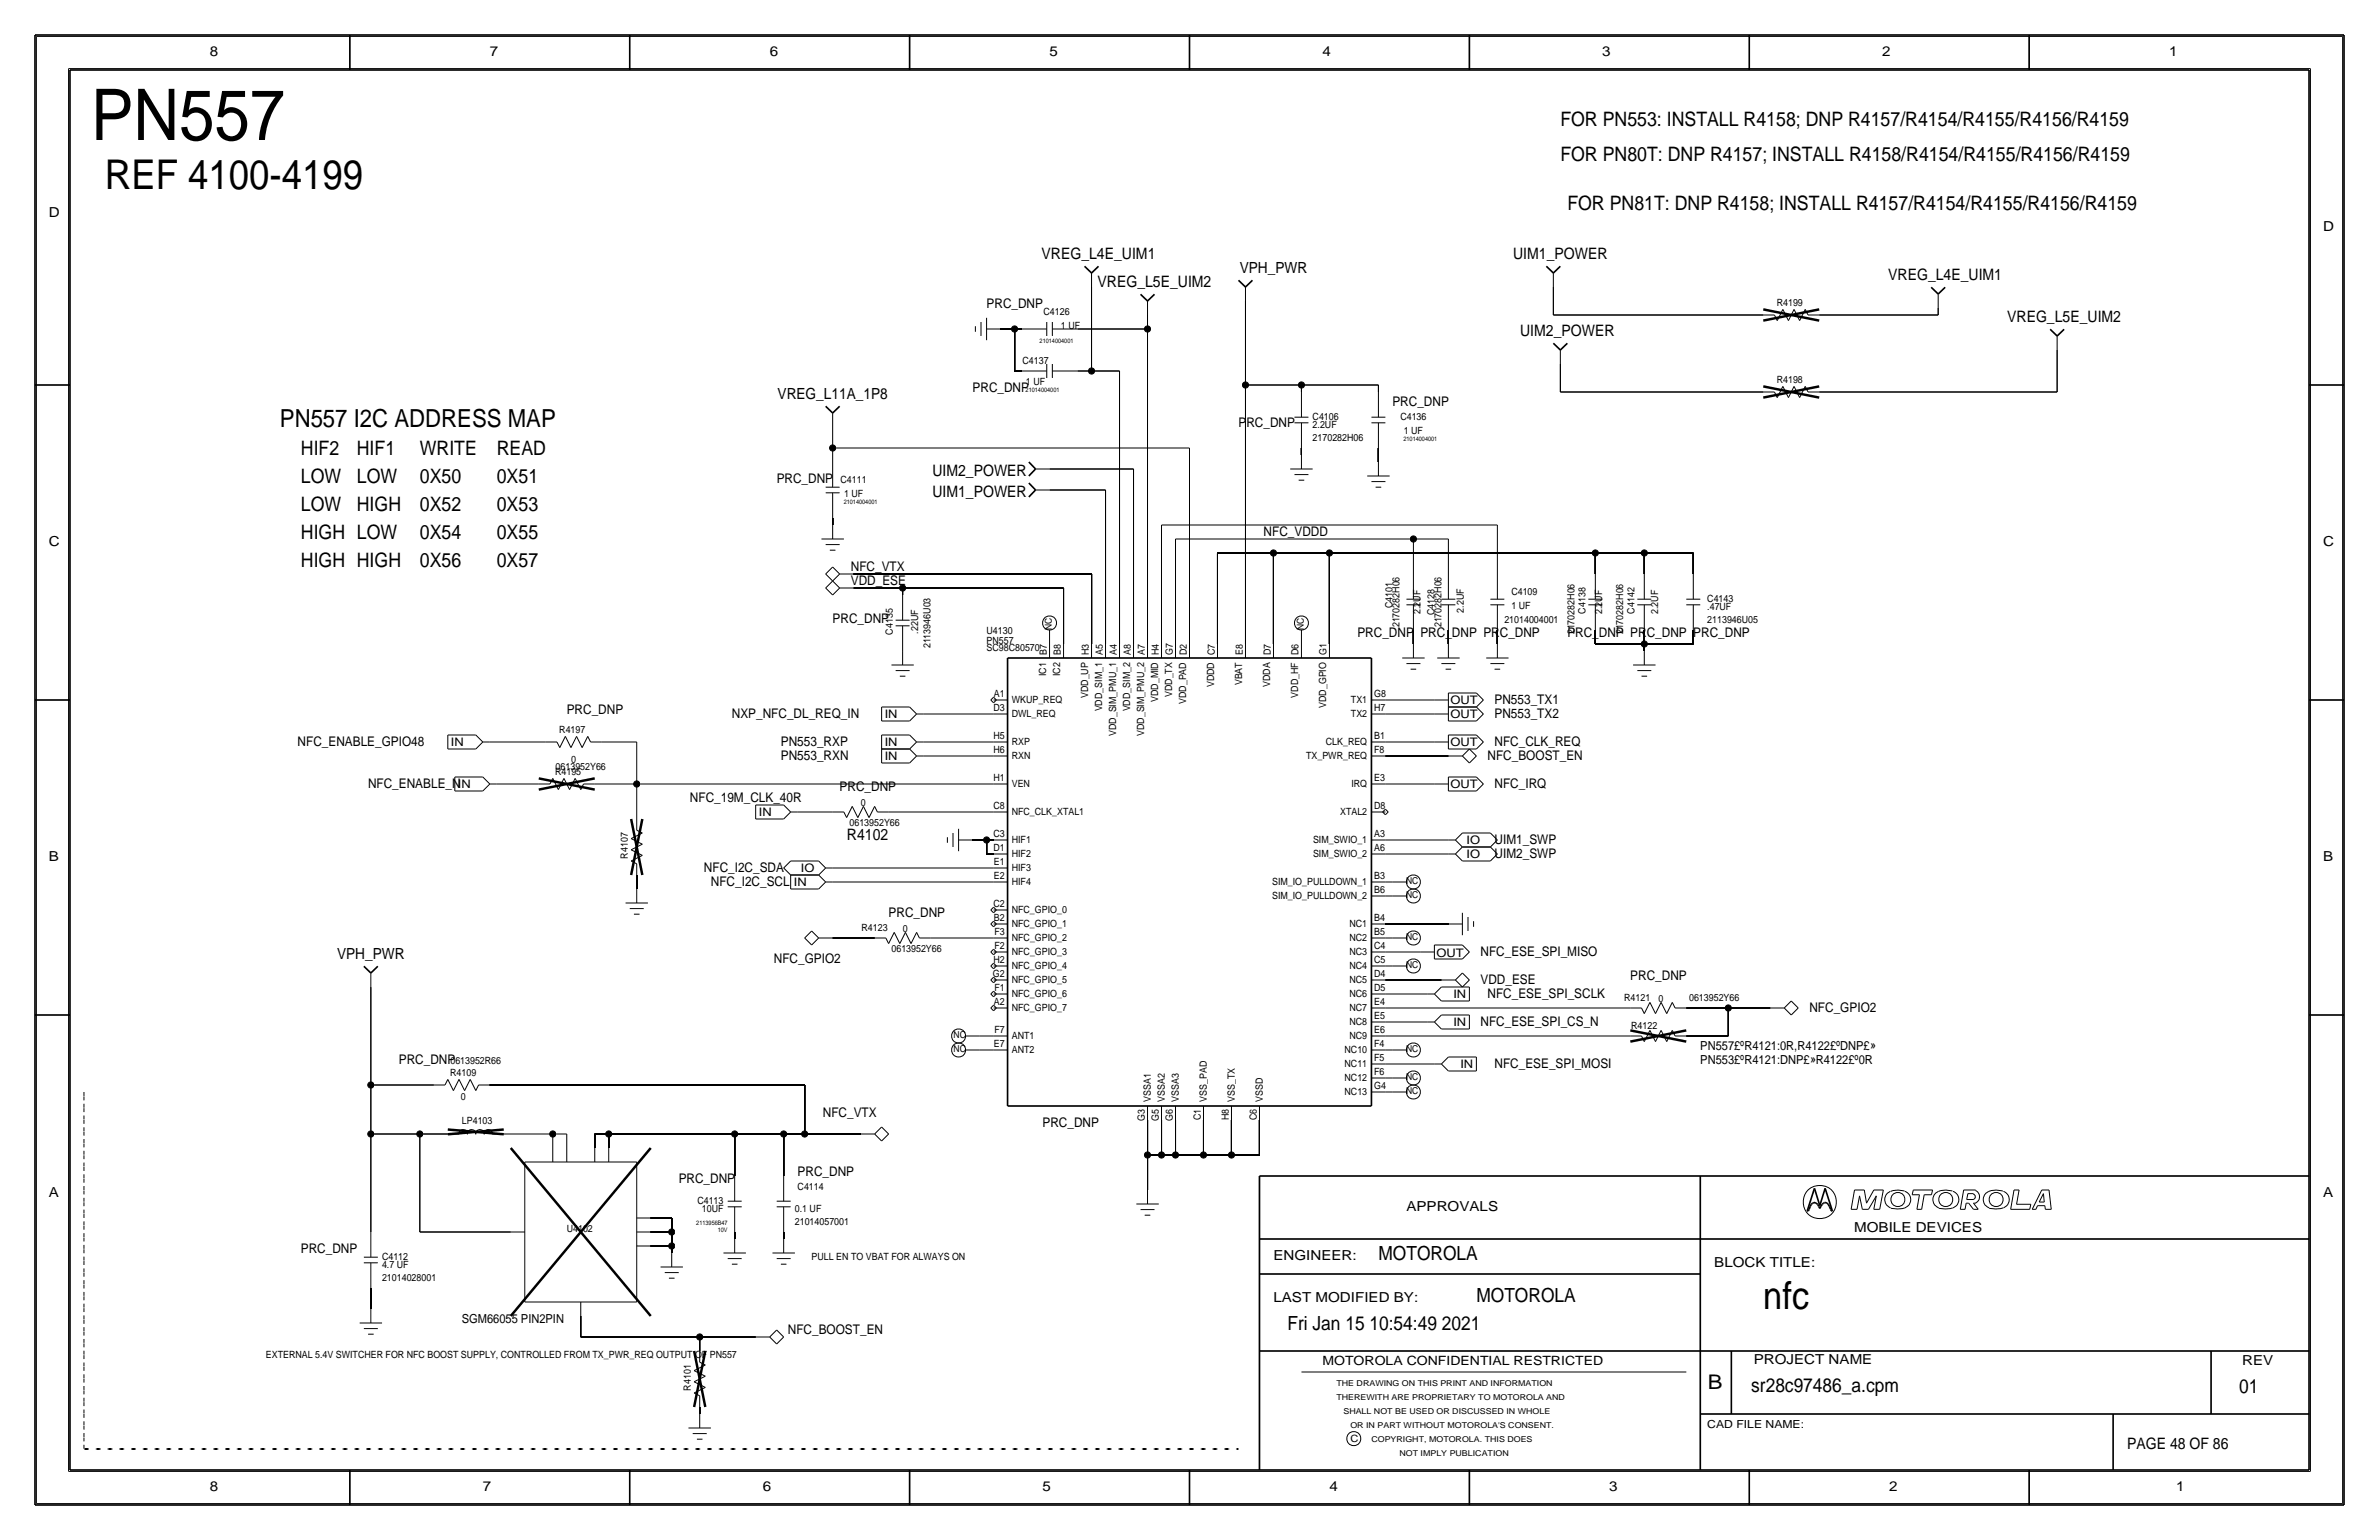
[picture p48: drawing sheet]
<svg xmlns="http://www.w3.org/2000/svg" width="432mm" height="279mm" viewBox="0 0 432 279" stroke-linecap="round" stroke-linejoin="round" font-family="sans-serif">
<defs><g id="words">
<text font-size="12.9" x="16.5" y="25.4">PN557</text>
<text font-size="7.4" x="19" y="34.3">REF 4100-4199</text>
<text font-size="7" x="320" y="237.5">nfc</text>
<text font-size="4.5" x="50.8" y="77.5">PN557 I2C ADDRESS MAP</text>
<text font-size="3.7" x="310" y="252.1">B</text>
<g font-size="3.6">
<text x="283.2" y="22.9">FOR PN553: INSTALL R4158; DNP R4157/R4154/R4155/R4156/R4159</text>
<text x="283.2" y="29.2">FOR PN80T: DNP R4157; INSTALL R4158/R4154/R4155/R4156/R4159</text>
<text x="284.5" y="38.1">FOR PN81T: DNP R4158; INSTALL R4157/R4154/R4155/R4156/R4159</text>
<text x="54.6" y="82.6">HIF2</text>
<text x="64.8" y="82.5">HIF1</text>
<text x="76.2" y="82.5">WRITE</text>
<text x="90.2" y="82.6">READ</text>
<text x="54.6" y="87.6">LOW</text>
<text x="64.8" y="87.6">LOW</text>
<text x="76.2" y="87.6">0X50</text>
<text x="90.2" y="87.6">0X51</text>
<text x="54.6" y="92.7">LOW</text>
<text x="64.8" y="92.7">HIGH</text>
<text x="76.2" y="92.7">0X52</text>
<text x="90.2" y="92.7">0X53</text>
<text x="54.6" y="97.8">HIGH LOW</text>
<text x="76.2" y="97.8">0X54</text>
<text x="90.2" y="97.8">0X55</text>
<text x="54.6" y="102.9">HIGH HIGH</text>
<text x="76.2" y="102.9">0X56</text>
<text x="90.2" y="102.9">0X57</text>
</g>
<g font-size="3.5">
<text x="250.2" y="228.6">MOTOROLA</text>
<text x="268" y="236.2">MOTOROLA</text>
<text x="233.7" y="241.3">Fri Jan 15 10:54:49 2021</text>
<text x="317.9" y="252.6">sr28c97486_a.cpm</text>
<text x="406.4" y="252.7">01</text>
</g>
<g font-size="2.9">
<text x="189.1" y="47">VREG_L4E_UIM1</text>
<text x="274.6" y="47">UIM1_POWER</text>
<text x="199.2" y="52.1">VREG_L5E_UIM2</text>
<text x="342.7" y="50.8">VREG_L4E_UIM1</text>
<text x="364.3" y="58.4">VREG_L5E_UIM2</text>
<text x="275.9" y="61">UIM2_POWER</text>
<text x="169.2" y="86.4">UIM2_POWER</text>
<text x="169.2" y="90.2">UIM1_POWER</text>
<text x="153.7" y="152.4">R4102</text>
<text x="386.1" y="262.9">PAGE 48 OF 86</text>
</g>
<g font-size="2.8">
<text x="225" y="49.5">VPH_PWR</text>
<text x="141.1" y="72.4">VREG_L11A_1P8</text>
<text x="61.2" y="174">VPH_PWR</text>
</g>
<g font-size="2.5">
<text x="38.1" y="10.2">8</text>
<text x="88.9" y="10.2">7</text>
<text x="139.7" y="10.2">6</text>
<text x="190.5" y="10.2">5</text>
<text x="240" y="10.2">4</text>
<text x="290.8" y="10.2">3</text>
<text x="341.6" y="10.2">2</text>
<text x="393.7" y="10.2">1</text>
<text x="8.9" y="39.4">D</text>
<text x="421.6" y="41.9">D</text>
<text x="8.9" y="99.1">C</text>
<text x="421.6" y="99.1">C</text>
<text x="8.9" y="156.2">B</text>
<text x="421.6" y="156.2">B</text>
<text x="8.9" y="217.2">A</text>
<text x="255.3" y="219.7">APPROVALS</text>
<text x="421.6" y="217.2">A</text>
<text x="336.5" y="223.5">MOBILE DEVICES</text>
<text x="231.1" y="228.6">ENGINEER:</text>
<text x="311.1" y="229.9">BLOCK TITLE:</text>
<text x="231.1" y="236.2">LAST MODIFIED BY:</text>
<text x="318.3" y="247.5">PROJECT NAME</text>
<text x="407" y="247.6">REV</text>
<text x="38.1" y="270.5">8</text>
<text x="87.6" y="270.5">7</text>
<text x="138.4" y="270.5">6</text>
<text x="189.2" y="270.5">5</text>
<text x="241.3" y="270.5">4</text>
<text x="292.1" y="270.5">3</text>
<text x="342.9" y="270.5">2</text>
<text x="395" y="270.5">1</text>
</g>
<g font-size="2.4">
<text x="179.1" y="55.9">PRC_DNP</text>
<text x="176.5" y="71.1">PRC_DNP</text>
<text x="224.8" y="77.5">PRC_DNP</text>
<text x="252.7" y="73.7">PRC_DNP</text>
<text x="141" y="87.6">PRC_DNP</text>
<text x="229.4" y="97.3">NFC_VDDD</text>
<text x="154.4" y="103.6">NFC_VTX</text>
<text x="154.4" y="106.2">VDD_ESE</text>
<text x="151.1" y="113">PRC_DNP</text>
<text x="246.4" y="115.6">PRC_DNP</text>
<text x="257.8" y="115.6">PRC_DNP PRC_DNP</text>
<text x="284.5" y="115.6">PRC_DNP PRC_DNP</text>
<text x="307.3" y="115.6">PRC_DNP</text>
<text x="102.9" y="129.5">PRC_DNP</text>
<text x="132.8" y="130.3">NXP_NFC_DL_REQ_IN</text>
<text x="271.3" y="127.8">PN553_TX1</text>
<text x="271.3" y="130.3">PN553_TX2</text>
<text x="54" y="135.4">NFC_ENABLE_GPIO48</text>
<text x="141.7" y="135.4">PN553_RXP</text>
<text x="141.7" y="137.9">PN553_RXN</text>
<text x="270" y="137.9">NFC_BOOST_EN</text>
<text x="271.3" y="135.4">NFC_CLK_REQ</text>
<text x="66.8" y="143">NFC_ENABLE_N</text>
<text x="152.4" y="143.5">PRC_DNP</text>
<text x="271.3" y="143">NFC_IRQ</text>
<text x="125.2" y="145.5">NFC_19M_CLK_40R</text>
<text x="271.3" y="155.7">UIM2_SWP</text>
<text x="271.3" y="153.2">UIM1_SWP</text>
<text x="127.8" y="158.2">NFC_I2C_SDA</text>
<text x="129" y="160.8">NFC_I2C_SCL</text>
<text x="161.3" y="166.4">PRC_DNP</text>
<text x="268.7" y="173.5">NFC_ESE_SPI_MISO</text>
<text x="140.5" y="174.7">NFC_GPIO2</text>
<text x="268.7" y="178.6">VDD_ESE</text>
<text x="295.9" y="177.8">PRC_DNP</text>
<text x="270" y="181.1">NFC_ESE_SPI_SCLK</text>
<text x="328.4" y="183.6">NFC_GPIO2</text>
<text x="268.7" y="186.2">NFC_ESE_SPI_CS_N</text>
<text x="72.4" y="193">PRC_DNP</text>
<text x="271.3" y="193.8">NFC_ESE_SPI_MOSI</text>
<text x="149.4" y="202.7">NFC_VTX</text>
<text x="189.2" y="204.5">PRC_DNP</text>
<text x="123.2" y="214.6">PRC_DNP</text>
<text x="144.8" y="213.4">PRC_DNP</text>
<text x="54.6" y="227.3">PRC_DNP</text>
<text x="143" y="242.1">NFC_BOOST_EN</text>
</g>
<g font-size="2.3">
<text x="308.6" y="190.5">PN557£ºR4121:0R,R4122£ºDNP£»</text>
<text x="308.6" y="193.1">PN553£ºR4121:DNP£»R4122£º0R</text>
<text x="83.8" y="240">SGM66055 PIN2PIN</text>
<text x="240" y="247.6">MOTOROLA CONFIDENTIAL RESTRICTED</text>
</g>
<g font-size="2.1">
<text x="160.6" y="130.3">IN</text>
<text x="263.2" y="130.4">OUT</text>
<text x="263.2" y="127.8">OUT</text>
<text x="81.8" y="135.3">IN</text>
<text x="160.6" y="137.9">IN</text>
<text x="160.6" y="135.3">IN</text>
<text x="263.2" y="135.4">OUT</text>
<text x="83.1" y="143">IN</text>
<text x="263.2" y="143.1">OUT</text>
<text x="137.7" y="148">IN</text>
<text x="266.2" y="155.7">IO</text>
<text x="266.2" y="153.1">IO</text>
<text x="144.1" y="160.7">IN</text>
<text x="145.3" y="158.2">IO</text>
<text x="260.7" y="173.7">OUT</text>
<text x="263.8" y="181.1">IN</text>
<text x="263.8" y="186.1">IN</text>
<text x="265.1" y="193.8">IN</text>
</g>
<text font-size="2" x="309.9" y="259.1">CAD FILE NAME:</text>
<g font-size="1.8">
<text x="189.4" y="57.1">C4126</text>
<text x="192.6" y="59.7">1 UF</text>
<text x="322.5" y="55.5">R4199</text>
<text x="185.6" y="66">C4137</text>
<text x="186.2" y="69.8">1 UF</text>
<text x="322.5" y="69.5">R4198</text>
<text x="238.3" y="77.7">2.2UF</text>
<text x="238.3" y="76.2">C4106</text>
<text x="254.2" y="76.2">C4136</text>
<text x="238.3" y="80">2170282H06</text>
<text x="254.8" y="78.7">1 UF</text>
<text x="152.6" y="87.6">C4111</text>
<text x="153.2" y="90.2">1 UF</text>
<text x="274.3" y="107.9">C4109</text>
<text x="252.7" y="110.3" transform="rotate(-90 252.7 110.3)">C4101</text>
<text x="254" y="113.8" transform="rotate(-90 254 113.8)">2170282H06</text>
<text x="257.8" y="111.4" transform="rotate(-90 257.8 111.4)">2.2UF</text>
<text x="260.3" y="111.6" transform="rotate(-90 260.3 111.6)">C4128</text>
<text x="261.6" y="113.8" transform="rotate(-90 261.6 113.8)">2170282H06</text>
<text x="265.7" y="111.2" transform="rotate(-90 265.7 111.2)">2.2UF</text>
<text x="273" y="113">21014004001</text>
<text x="274.3" y="110.5">1 UF</text>
<text x="287.8" y="111.3" transform="rotate(-90 287.8 111.3)">C4138</text>
<text x="290.8" y="111.4" transform="rotate(-90 290.8 111.4)">2.2UF</text>
<text x="296.7" y="111.3" transform="rotate(-90 296.7 111.3)">C4142</text>
<text x="301" y="111.4" transform="rotate(-90 301 111.4)">2.2UF</text>
<text x="309.9" y="110.7">.47UF</text>
<text x="309.9" y="113">2113946U05</text>
<text x="309.9" y="109.2">C4143</text>
<text x="162.1" y="115.1" transform="rotate(-90 162.1 115.1)">C4135</text>
<text x="166.6" y="115" transform="rotate(-90 166.6 115)">.22UF</text>
<text x="168.9" y="117.6" transform="rotate(-90 168.9 117.6)">2113946U03</text>
<text x="179.1" y="116.8">PN557</text>
<text x="179.1" y="118.1">SC98C80570</text>
<text x="179.1" y="115">U4130</text>
<text x="190" y="118.9" transform="rotate(-90 190 118.9)">B7</text>
<text x="192.5" y="118.9" transform="rotate(-90 192.5 118.9)">B8</text>
<text x="197.6" y="118.9" transform="rotate(-90 197.6 118.9)">H3</text>
<text x="200.2" y="118.9" transform="rotate(-90 200.2 118.9)">A5</text>
<text x="202.7" y="118.9" transform="rotate(-90 202.7 118.9)">A4</text>
<text x="205.2" y="118.9" transform="rotate(-90 205.2 118.9)">A8</text>
<text x="207.8" y="118.9" transform="rotate(-90 207.8 118.9)">A7</text>
<text x="210.3" y="118.9" transform="rotate(-90 210.3 118.9)">H4</text>
<text x="212.9" y="118.9" transform="rotate(-90 212.9 118.9)">G7</text>
<text x="215.4" y="118.9" transform="rotate(-90 215.4 118.9)">D2</text>
<text x="220.5" y="118.9" transform="rotate(-90 220.5 118.9)">C7</text>
<text x="225.6" y="118.9" transform="rotate(-90 225.6 118.9)">E8</text>
<text x="230.6" y="118.9" transform="rotate(-90 230.6 118.9)">D7</text>
<text x="235.7" y="118.9" transform="rotate(-90 235.7 118.9)">D6</text>
<text x="240.8" y="118.9" transform="rotate(-90 240.8 118.9)">G1</text>
<text x="285.8" y="115.1" transform="rotate(-90 285.8 115.1)">2170282H06</text>
<text x="294.6" y="115.1" transform="rotate(-90 294.6 115.1)">2170282H06</text>
<text x="189.9" y="122.6" transform="rotate(-90 189.9 122.6)">IC1</text>
<text x="192.4" y="122.6" transform="rotate(-90 192.4 122.6)">IC2</text>
<text x="220.4" y="124.7" transform="rotate(-90 220.4 124.7)">VDDD</text>
<text x="225.5" y="124.3" transform="rotate(-90 225.5 124.3)">VBAT</text>
<text x="230.5" y="124.6" transform="rotate(-90 230.5 124.6)">VDDA</text>
<text x="180.3" y="129">D3</text>
<text x="180.4" y="126.5">A1</text>
<text x="183.6" y="130.1">DWL_REQ</text>
<text x="183.6" y="127.6">WKUP_REQ</text>
<text x="197.5" y="126.7" transform="rotate(-90 197.5 126.7)">VDD_UP</text>
<text x="200.1" y="129.1" transform="rotate(-90 200.1 129.1)">VDD_SIM_1</text>
<text x="205.1" y="129.1" transform="rotate(-90 205.1 129.1)">VDD_SIM_2</text>
<text x="210.2" y="127.4" transform="rotate(-90 210.2 127.4)">VDD_MID</text>
<text x="212.8" y="126.5" transform="rotate(-90 212.8 126.5)">VDD_TX</text>
<text x="215.3" y="127.7" transform="rotate(-90 215.3 127.7)">VDD_PAD</text>
<text x="235.6" y="126.6" transform="rotate(-90 235.6 126.6)">VDD_HF</text>
<text x="240.7" y="128.5" transform="rotate(-90 240.7 128.5)">VDD_GPIO</text>
<text x="245.2" y="127.6">TX1</text>
<text x="245.2" y="130.1">TX2</text>
<text x="249.4" y="126.5">G8</text>
<text x="249.4" y="129">H7</text>
<text x="101.5" y="133">R4197</text>
<text x="104.6" y="137.2" transform="rotate(-180 104.6 137.2)">0</text>
<text x="180.3" y="136.7">H6</text>
<text x="180.3" y="134.1">H5</text>
<text x="183.6" y="137.8">RXN</text>
<text x="183.6" y="135.2">RXP</text>
<text x="202.6" y="133.6" transform="rotate(-90 202.6 133.6)">VDD_SIM_PMU_1</text>
<text x="207.7" y="133.6" transform="rotate(-90 207.7 133.6)">VDD_SIM_PMU_2</text>
<text x="237.1" y="137.8">TX_PWR_REQ</text>
<text x="240.6" y="135.2">CLK_REQ</text>
<text x="249.4" y="134.1">B1</text>
<text x="249.4" y="136.7">F8</text>
<text x="100.8" y="140.6">R4195</text>
<text x="100.8" y="139.7">0613952Y66</text>
<text x="180.3" y="141.7">H1</text>
<text x="183.6" y="142.8">VEN</text>
<text x="245.3" y="142.8">IRQ</text>
<text x="249.4" y="141.7">E3</text>
<text x="154.2" y="149.9">0613952Y66</text>
<text x="156.2" y="146.3">0</text>
<text x="180.3" y="146.8">C8</text>
<text x="183.6" y="147.9">NFC_CLK_XTAL1</text>
<text x="243.2" y="147.9">XTAL2</text>
<text x="249.4" y="146.8">D8</text>
<text x="113.9" y="155.8" transform="rotate(-90 113.9 155.8)">R4107</text>
<text x="180.3" y="154.4">D1</text>
<text x="180.3" y="151.9">C3</text>
<text x="183.6" y="153">HIF1</text>
<text x="183.6" y="155.5">HIF2</text>
<text x="238.3" y="153">SIM_SWIO_1</text>
<text x="238.3" y="155.5">SIM_SWIO_2</text>
<text x="249.4" y="154.4">A6</text>
<text x="249.4" y="151.9">A3</text>
<text x="180.4" y="157">E1</text>
<text x="180.4" y="159.5">E2</text>
<text x="183.6" y="158.1">HIF3</text>
<text x="183.6" y="160.6">HIF4</text>
<text x="230.9" y="160.6">SIM_IO_PULLDOWN_1</text>
<text x="249.4" y="159.5">B3</text>
<text x="180.3" y="164.6">C2</text>
<text x="180.4" y="167.1">B2</text>
<text x="183.6" y="165.7">NFC_GPIO_0</text>
<text x="230.9" y="163.2">SIM_IO_PULLDOWN_2</text>
<text x="249.4" y="167.1">B4</text>
<text x="249.4" y="162.1">B6</text>
<text x="156.4" y="168.9">R4123</text>
<text x="161.8" y="172.7">0613952Y66</text>
<text x="163.8" y="169.1">0</text>
<text x="180.5" y="169.7">F3</text>
<text x="180.5" y="172.2">F2</text>
<text x="183.6" y="168.2">NFC_GPIO_1</text>
<text x="183.6" y="170.8">NFC_GPIO_2</text>
<text x="183.6" y="173.3">NFC_GPIO_3</text>
<text x="244.9" y="173.3">NC3</text>
<text x="244.9" y="170.8">NC2</text>
<text x="244.9" y="168.2">NC1</text>
<text x="249.4" y="172.2">C4</text>
<text x="249.4" y="169.7">B5</text>
<text x="180.2" y="177.3">G2</text>
<text x="180.3" y="174.8">H2</text>
<text x="180.5" y="179.8">F1</text>
<text x="183.6" y="175.9">NFC_GPIO_4</text>
<text x="183.6" y="178.4">NFC_GPIO_5</text>
<text x="244.9" y="178.4">NC5</text>
<text x="244.9" y="175.9">NC4</text>
<text x="249.4" y="179.8">D5</text>
<text x="249.4" y="174.8">C5</text>
<text x="249.4" y="177.3">D4</text>
<text x="180.4" y="182.4">A2</text>
<text x="183.6" y="180.9">NFC_GPIO_6</text>
<text x="183.6" y="183.5">NFC_GPIO_7</text>
<text x="244.9" y="183.5">NC7</text>
<text x="244.9" y="180.9">NC6</text>
<text x="249.4" y="184.9">E5</text>
<text x="249.4" y="182.4">E4</text>
<text x="294.8" y="181.6">R4121</text>
<text x="301" y="181.8">0</text>
<text x="306.6" y="181.6">0613952Y66</text>
<text x="180.4" y="190">E7</text>
<text x="180.5" y="187.5">F7</text>
<text x="183.6" y="188.6">ANT1</text>
<text x="183.6" y="191.1">ANT2</text>
<text x="244" y="191.1">NC10</text>
<text x="244.9" y="188.6">NC9</text>
<text x="244.9" y="186">NC8</text>
<text x="249.4" y="190">F4</text>
<text x="249.4" y="187.5">E6</text>
<text x="296.1" y="186.7">R4122</text>
<text x="81.7" y="195.2">R4109</text>
<text x="81.8" y="193">0613952R66</text>
<text x="244" y="193.6">NC11</text>
<text x="244" y="196.2">NC12</text>
<text x="249.4" y="195.1">F6</text>
<text x="249.4" y="197.6">G4</text>
<text x="249.4" y="192.5">F5</text>
<text x="83.6" y="199.5">0</text>
<text x="207.8" y="203.3" transform="rotate(-90 207.8 203.3)">G3</text>
<text x="208.9" y="199.9" transform="rotate(-90 208.9 199.9)">VSSA1</text>
<text x="210.3" y="203.3" transform="rotate(-90 210.3 203.3)">G5</text>
<text x="211.4" y="199.9" transform="rotate(-90 211.4 199.9)">VSSA2</text>
<text x="212.9" y="203.3" transform="rotate(-90 212.9 203.3)">G6</text>
<text x="214" y="199.9" transform="rotate(-90 214 199.9)">VSSA3</text>
<text x="217.9" y="203.2" transform="rotate(-90 217.9 203.2)">C1</text>
<text x="219" y="199.9" transform="rotate(-90 219 199.9)">VSS_PAD</text>
<text x="223" y="203.2" transform="rotate(-90 223 203.2)">H8</text>
<text x="224.1" y="199.9" transform="rotate(-90 224.1 199.9)">VSS_TX</text>
<text x="228.1" y="203.2" transform="rotate(-90 228.1 203.2)">C6</text>
<text x="229.2" y="199.9" transform="rotate(-90 229.2 199.9)">VSSD</text>
<text x="244" y="198.7">NC13</text>
<text x="83.8" y="204">LP4103</text>
<text x="144.8" y="215.9">C4114</text>
<text x="126.6" y="218.4">C4113</text>
<text x="127.4" y="220">10UF</text>
<text x="144.3" y="220">0.1 UF</text>
<text x="102.9" y="223.5">U4102</text>
<text x="144.3" y="222.3">21014057001</text>
<text x="69.3" y="232.4">21014028001</text>
<text x="69.3" y="230.1">4.7 UF</text>
<text x="69.3" y="228.6">C4112</text>
<text x="147.3" y="228.6">PULL EN TO VBAT FOR ALWAYS ON</text>
<text x="48.3" y="246.4">EXTERNAL 5.4V SWITCHER FOR NFC BOOST SUPPLY, CONTROLLED FROM TX_PWR_REQ OUTPUT OF PN557</text>
<text x="125.4" y="252.3" transform="rotate(-90 125.4 252.3)">R4101</text>
<text x="245.1" y="261.6">C</text>
</g>
<g font-size="1.7">
<text x="190.9" y="114.3" transform="rotate(-90 190.9 114.3)">NC</text>
<text x="236.6" y="114.3" transform="rotate(-90 236.6 114.3)">NC</text>
<text x="255.2" y="160.4">NC</text>
<text x="255.2" y="163">NC</text>
<text x="255.2" y="170.6">NC</text>
<text x="255.2" y="175.7">NC</text>
<text x="173.1" y="188.4">NC</text>
<text x="173.1" y="190.9">NC</text>
<text x="255.2" y="190.9">NC</text>
<text x="255.2" y="196">NC</text>
<text x="255.2" y="198.5">NC</text>
</g>
<g font-size="1.5">
<text x="242.6" y="251.5">THE DRAWING ON THIS PRINT AND INFORMATION</text>
<text x="242.6" y="254">THEREWITH ARE PROPRIETARY TO MOTOROLA AND</text>
<text x="243.8" y="256.5">SHALL NOT BE USED OR DISCUSSED IN WHOLE</text>
<text x="245.1" y="259.1">OR IN PART WITHOUT MOTOROLA'S CONSENT.</text>
<text x="248.9" y="261.6">COPYRIGHT, MOTOROLA. THIS DOES</text>
<text x="254" y="264.2">NOT IMPLY PUBLICATION</text>
</g>
<g font-size="1.1">
<text x="188.7" y="62.2">21014004001</text>
<text x="186.2" y="71.1">21014004001</text>
<text x="254.7" y="80">21014004001</text>
<text x="153.1" y="91.4">21014004001</text>
<text x="126.4" y="222.2">2113956B47</text>
<text x="130.3" y="223.5">10V</text>
</g>
</g></defs>
<!-- layer: Nets -->
<g fill="none" stroke="#000" stroke-width=".18">
<path d="M181.6 59.7h2.5zM184.1 59.7v7.6zM184.2 59.7h1.2zM195.6 59.7h12.7zM198.1 52.1v15.2zM208.3 59.7v57.1zM208.3 57.2v2.5zM226.1 54.6v15.2zM281.9 57.2h38.1zM281.9 52.1v5zM330.2 57.2h21.6zM351.8 55.9v1.3z"/>
<path d="M151.1 77.5v3.8zM184.1 67.3h1.3zM195.6 67.3h2.5zM198.1 67.3h5.1zM203.2 67.3v49.5zM226.1 69.9v46.9zM226.1 69.8h10.1zM236.2 69.9v1.2zM236.2 69.8h14zM250.2 69.9v1.2zM283.2 66v5.1zM283.2 71.1h36.8z"/>
<path d="M330.2 71.1h43.2zM373.4 63.5v7.6zM151.1 94v1.2zM151.1 81.3v2.5zM151.1 81.3h64.8zM190.5 85.1h15.2zM190.5 88.9h10.2zM200.7 88.9v27.9zM205.7 85.1v31.7zM210.8 95.3v21.5zM210.8 95.2h61zM213.4 97.8v19z"/>
<path d="M213.4 97.8h43.1zM215.9 81.3v35.5zM236.2 81.3v1.2zM250.2 81.3v2.5zM256.5 97.8v6.3zM256.5 97.8h6.4zM262.9 97.8v6.3zM271.8 95.2v8.9zM154.9 104.1h43.2zM154.9 106.7h8.9zM163.8 106.7v1.2zM163.8 106.7h29.2z"/>
<path d="M193 106.7v10.1zM198.1 104.1v12.7zM221 100.3v16.5zM221 100.3h10.1zM231.1 100.3v16.5zM231.1 100.3h10.2zM241.3 100.3v16.5zM241.3 100.3h48.3zM256.5 114.3v2.5zM262.9 114.3v2.5zM271.8 114.3v2.5zM289.6 114.3v2.5z"/>
<path d="M289.6 116.8h8.8zM289.6 100.3v3.8zM289.6 100.3h8.8zM298.4 116.8v1.3zM298.4 114.3v2.5zM298.4 100.3v3.8zM298.5 116.8h8.8zM298.5 100.3h8.8zM307.3 114.3v2.5zM307.3 100.3v3.8zM88.9 134.6h10.2zM109.2 134.6h6.4z"/>
<path d="M115.6 134.6v7.6zM167.6 129.5h12.7zM167.6 137.2h12.7zM167.6 134.6h12.7zM251.5 134.6h8.8zM251.5 129.5h8.8zM251.5 127h8.8zM251.5 137.2h11.4zM90.2 142.2h7.6zM107.9 142.2h7.7zM115.6 158.8v2.5zM115.6 142.2v6.4z"/>
<path d="M115.6 142.2h64.7zM144.8 147.3h6.3zM151.1 157.5h29.2zM161.3 147.3h19zM176.5 152.4h2.6zM179.1 152.4v2.5zM179.1 152.4h1.2zM179.1 154.9h1.2zM251.5 142.2h8.8zM251.5 154.9h11.4zM251.5 152.4h11.4zM67.3 179.1v17.7z"/>
<path d="M151.1 160h29.2zM151.1 170.2h7.6zM168.9 170.2h11.4zM251.5 167.6h11.4zM251.5 172.7h6.3zM251.5 177.8h10.1zM251.5 175.3h1.2zM251.5 170.2h1.2zM251.5 162.6h1.2zM251.5 160h1.2zM67.3 196.8h11.4zM67.3 196.9v8.8z"/>
<path d="M88.9 196.8h57.1zM146 196.8v8.9zM177.8 190.5h2.5zM177.8 188h2.5zM251.5 180.3h7.6zM251.5 185.4h7.6zM251.5 193h8.8zM251.5 182.9h44.4zM251.5 188h44.4zM251.5 190.5h1.2zM251.5 195.6h1.2zM251.5 198.1h1.2z"/>
<path d="M306.1 188h7.6zM306.1 182.9h7.6zM313.7 182.9v5.1zM313.7 182.9h7.6zM67.3 205.7v17.8zM67.3 205.7h8.9zM76.2 205.7v17.8zM76.2 205.7h5.1zM91.4 205.7h8.9zM100.3 205.7v2.6zM100.3 205.7h2.6zM102.9 205.7v2.6z"/>
<path d="M107.9 205.7v2.6zM107.9 205.7h2.6zM110.5 205.7v2.6zM110.5 205.7h22.8zM133.3 205.7v7.7zM133.3 205.7h8.9zM142.2 205.7v7.7zM142.2 205.7h3.8zM146.1 205.7h10.1zM208.3 209.5v6.4zM208.3 203.2v6.3zM208.3 209.5h2.5z"/>
<path d="M210.8 209.5h2.6zM210.8 203.2v6.3zM213.4 203.2v6.3zM213.4 209.5h5zM218.4 203.2v6.3zM218.4 209.5h5.1zM223.5 209.5h5.1zM223.5 203.2v6.3zM228.6 203.2v6.3zM67.3 233.7v3.8zM76.2 223.5h16.5zM105.4 238.8v3.8z"/>
<path d="M118.1 226.1h3.8zM118.1 223.5h3.8zM118.1 221h3.8zM121.9 226.1v1.2zM121.9 223.5v2.6zM121.9 221v2.5zM133.3 223.5v1.3zM142.2 223.5v1.3zM105.4 242.6h21.6zM127 255.3v1.2zM127 242.6v2.5zM127 242.6h10.2z"/>
</g>
<path d="M15.2 198.1v64.8zM15.2 262.9h209.6z" fill="none" stroke="#000" stroke-width=".18" stroke-dasharray=".7 1.4" stroke-linecap="butt"/>
<g fill="#000" stroke="#000" stroke-width=".18">
<circle cx="184.2" cy="59.7" r=".56"/>
<circle cx="208.3" cy="59.7" r=".56"/>
<circle cx="198.1" cy="67.3" r=".56"/>
<circle cx="226.1" cy="69.8" r=".56"/>
<circle cx="236.2" cy="69.8" r=".56"/>
<circle cx="151.1" cy="81.3" r=".56"/>
<circle cx="256.5" cy="97.8" r=".56"/>
<circle cx="163.8" cy="106.7" r=".56"/>
<circle cx="231.1" cy="100.3" r=".56"/>
<circle cx="241.3" cy="100.3" r=".56"/>
<circle cx="289.6" cy="100.3" r=".56"/>
<circle cx="298.5" cy="100.3" r=".56"/>
<circle cx="298.5" cy="116.8" r=".56"/>
<circle cx="115.6" cy="142.2" r=".56"/>
<circle cx="179.1" cy="152.4" r=".56"/>
<circle cx="67.3" cy="196.8" r=".56"/>
<circle cx="313.7" cy="182.9" r=".56"/>
<circle cx="67.3" cy="205.7" r=".56"/>
<circle cx="76.2" cy="205.7" r=".56"/>
<circle cx="100.3" cy="205.7" r=".56"/>
<circle cx="110.5" cy="205.7" r=".56"/>
<circle cx="133.3" cy="205.7" r=".56"/>
<circle cx="142.2" cy="205.7" r=".56"/>
<circle cx="146" cy="205.7" r=".56"/>
<circle cx="208.3" cy="209.5" r=".56"/>
<circle cx="210.8" cy="209.5" r=".56"/>
<circle cx="213.4" cy="209.5" r=".56"/>
<circle cx="218.4" cy="209.5" r=".56"/>
<circle cx="223.5" cy="209.5" r=".56"/>
<circle cx="121.9" cy="226.1" r=".56"/>
<circle cx="121.9" cy="223.5" r=".56"/>
<circle cx="127" cy="242.6" r=".56"/>
</g>
<!-- layer: Components -->
<g fill="none" stroke="#000" stroke-width=".18">
<path d="M177 59.2v1zM178.1 58.4v2.6zM179.1 59.7h2.5zM179.1 57.7v4zM185.4 59.7h4.6zM190 58.4v2.6zM191 58.4v2.6zM191 59.7h4.6zM198.1 49.5v2.6zM208.3 54.6v2.6zM226.1 52.1v2.5zM281.9 49.5v2.6z"/>
<path d="M320 57.2h2.1zM322.1 57.2l.5 1zM323.6 56.1l1 2.1zM323.6 56.1l-1 2.1zM325.6 56.1l1 2.1zM325.6 56.1l-1 2.1zM327.7 56.1l-1.1 2.1zM327.7 56.1l.5 1zM328.2 57.2h2zM351.8 53.3v2.6zM151.1 74.9v2.6zM185.4 67.3h4.6z"/>
<path d="M190 66v2.6zM191 66v2.6zM191 67.3h4.6zM234.9 76.7h2.6zM235 75.7h2.5zM236.2 76.7v4.6zM236.2 71.1v4.6zM248.9 75.7h2.6zM248.9 76.7h2.6zM250.2 71.1v4.6zM250.2 76.7v4.6zM283.2 63.5v2.5z"/>
<path d="M320 71.1h2.1zM322.1 71.1l.5 1zM323.6 70.1l1 2zM323.6 70.1l-1 2zM325.6 70.1l1 2zM325.6 70.1l-1 2zM327.7 70.1l-1.1 2zM327.7 70.1l.5 1zM328.2 71.1h2zM373.4 61v2.5zM149.1 97.8h4.1zM149.9 88.4h2.5z"/>
<path d="M149.9 89.4h2.5zM149.9 98.8h2.5zM150.6 99.8h1zM151.1 83.8v4.6zM151.1 89.4v4.6zM151.1 95.3v2.5zM188 88.9h2.5zM188 85.1h2.5zM234.2 85.1h4.1zM235 86.1h2.5zM235.7 87.1h1zM236.2 82.6v2.5z"/>
<path d="M248.2 86.4h4zM248.9 87.4h2.6zM249.7 88.4h1zM250.2 83.8v2.6zM149.9 104.1l1.2 1.3zM149.9 106.7l1.2 1.2zM151.1 102.9l-1.2 1.2zM151.1 105.4l-1.2 1.3zM151.1 102.9l1.3 1.2zM151.1 105.4l1.3 1.3zM152.4 104.1l-1.3 1.3zM152.4 106.7l-1.3 1.2z"/>
<path d="M152.4 104.1h2.5zM152.4 106.7h2.5zM162.6 113.5h2.5zM162.6 112.5h2.5zM163.8 118.1v2.6zM163.8 113.5v4.6zM163.8 107.9v4.6zM190.5 114.3v2.5zM190.5 116.8v2.6zM193 116.8v2.6zM198.1 116.8v2.6zM200.7 116.8v2.6z"/>
<path d="M203.2 116.8v2.6zM205.7 116.8v2.6zM208.3 116.8v2.6zM210.8 116.8v2.6zM213.4 116.8v2.6zM215.9 116.8v2.6zM221 116.8v2.6zM226.1 116.8v2.6zM231.1 116.8v2.6zM236.2 114.3v2.5zM236.2 116.8v2.6zM241.3 116.8v2.6z"/>
<path d="M254.5 119.4h4.1zM255.3 109.7h2.5zM255.3 108.7h2.5zM256.5 109.7v4.6zM256.5 104.1v4.6zM256.5 116.8v2.6zM260.9 119.4h4zM261.6 109.7h2.6zM261.6 108.7h2.6zM262.9 109.7v4.6zM262.9 104.1v4.6zM262.9 116.8v2.6z"/>
<path d="M269.7 119.4h4.1zM270.5 108.7h2.5zM270.5 109.7h2.5zM271.8 104.1v4.6zM271.8 109.7v4.6zM271.8 116.8v2.6zM288.3 109.7h2.5zM288.3 108.7h2.5zM289.6 109.7v4.6zM289.6 104.1v4.6zM297.2 109.7h2.5zM297.2 108.7h2.5z"/>
<path d="M298.4 109.7v4.6zM298.4 104.1v4.6zM298.4 118.1v2.6zM306.1 109.7h2.5zM306.1 108.7h2.5zM307.3 109.7v4.6zM307.3 104.1v4.6zM81.3 133.3h5.1zM81.3 133.4v2.5zM81.3 135.9h5.1zM86.4 133.3l1.2 1.3zM86.4 135.9l1.2-1.3z"/>
<path d="M87.6 134.6h1.3zM99.1 134.6h2zM101.1 134.6l.5 1zM102.6 133.6l-1 2zM102.6 133.6l1 2zM104.6 133.6l1.1 2zM104.6 133.6l-1 2zM106.7 133.6l-1 2zM106.7 133.6l.5 1zM107.2 134.6h2zM160 128.3h5.1zM160 128.3v2.5z"/>
<path d="M160 130.8h5.1zM160 135.9h5.1zM160 135.9v2.5zM160 138.4h5.1zM160 133.3h5.1zM160 133.4v2.5zM161.8 120.7h4.1zM162.6 121.7h2.5zM163.3 122.7h1zM165.1 128.3l1.3 1.2zM165.1 135.9l1.3 1.3zM165.1 133.3l1.3 1.3z"/>
<path d="M166.4 129.5l-1.3 1.3zM166.4 137.2l-1.3 1.2zM166.4 134.6l-1.3 1.3zM166.4 129.5h1.2zM166.4 137.2h1.2zM166.4 134.6h1.2zM179.8 127l.5-.5zM179.8 127l.5 .5zM180.3 137.2h2.6zM180.3 134.6h2.6zM180.3 129.5h2.6zM180.3 127h2.6z"/>
<path d="M180.3 126.5l.5 .5zM180.8 127l-.5 .5zM248.9 137.2h2.6zM248.9 134.6h2.6zM248.9 129.5h2.6zM248.9 127h2.6zM255.3 120.4h2.5zM256 121.4h1zM260.4 134.6h2.5zM260.4 129.5h2.5zM260.4 127h2.5zM261.6 120.4h2.6z"/>
<path d="M262.4 121.4h1zM262.9 133.3h5.1zM262.9 135.9h5.1zM262.9 133.4v2.5zM262.9 137.2h2.5zM262.9 128.3h5.1zM262.9 130.8h5.1zM262.9 128.3v2.5zM262.9 125.7h5.1zM262.9 125.7v2.6zM265.4 137.2l1.3 1.2zM265.4 137.2l1.3-1.3z"/>
<path d="M266.7 135.9l1.3 1.3zM268 133.3l1.2 1.3zM268 137.2l-1.3 1.2zM268 128.3l1.2 1.2zM268 125.7l1.2 1.3zM268 135.9l1.2-1.3zM268 130.8l1.2-1.3zM269.2 127l-1.2 1.3zM270.5 120.4h2.5zM271.3 121.4h1zM296.4 120.7h4.1zM297.2 121.7h2.5z"/>
<path d="M297.9 122.7h1.1zM82.5 141h5.1zM82.5 141v2.5zM82.5 143.5h5.1zM87.6 141l1.3 1.2zM87.6 143.5l1.3-1.3zM88.9 142.2h1.3zM97.8 142.2h2zM100.3 141.2l-.5 1zM100.3 141.2l1 2.1zM102.4 141.2l-1.1 2.1zM102.4 141.2l1 2.1z"/>
<path d="M104.4 141.2l-1 2.1zM104.4 141.2l1 2.1zM105.9 142.2l-.5 1.1zM105.9 142.2h2zM114.6 156.2l1 .5zM114.6 154.2l2 1zM114.6 154.2l2-1zM114.6 152.1l2-1zM114.6 156.2l2-1zM114.6 152.1l2 1.1zM115.6 148.6v2zM115.6 156.7v2z"/>
<path d="M115.6 150.6l1 .5zM137.2 146h5zM137.2 146.1v2.5zM137.2 148.6h5zM142.2 146l1.3 1.3zM142.2 157.5l1.3 1.2zM143.5 147.3l-1.3 1.3zM143.5 158.8h5.1zM143.5 158.8v2.5zM143.5 156.2l-1.3 1.3zM143.5 147.3h1.3zM143.5 156.2h5.1z"/>
<path d="M148.6 158.8l1.3 1.2zM148.6 156.2l1.3 1.3zM149.9 157.5h1.2zM149.9 157.5l-1.3 1.2zM151.1 147.3h2.1zM153.2 147.3l.5 1zM154.7 146.3l1 2zM154.7 146.3l-1 2zM156.7 146.3l1 2zM156.7 146.3l-1 2zM158.7 146.3l-1 2zM158.7 146.3l.6 1z"/>
<path d="M159.3 147.3h2zM172 151.9v1zM173 151.1v2.6zM174 152.4h2.5zM174 150.4v4zM180.3 157.5h2.6zM180.3 154.9h2.6zM180.3 152.4h2.6zM180.3 147.3h2.6zM180.3 142.2h2.6zM248.9 154.9h2.6zM248.9 152.4h2.6z"/>
<path d="M248.9 147.3h2.6zM248.9 142.2h2.6zM251 147.3l.5-.5zM251 147.3l.5 .5zM251.5 146.8l.5 .5zM252 147.3l-.5 .5zM260.4 142.2h2.5zM262.9 141h5.1zM262.9 143.5h5.1zM262.9 141v2.5zM262.9 154.9h1.3zM262.9 152.4h1.3z"/>
<path d="M264.2 154.9l1.2 1.3zM264.2 152.4l1.2 1.3zM265.4 156.2h5.1zM265.4 153.7h5.1zM265.4 153.7l-1.2 1.2zM265.4 151.1h5.1zM265.4 151.1l-1.2 1.3zM268 141l1.2 1.2zM269.2 142.2l-1.2 1.3zM270.5 153.7l1.3 1.2zM270.5 151.1l1.3 1.3zM271.8 154.9l-1.3 1.3z"/>
<path d="M271.8 152.4l-1.3 1.3zM67.3 176.5v2.6zM113.5 163.8h4.1zM114.3 164.8h2.5zM115.1 165.9h1zM115.6 161.3v2.5zM143.5 161.3h5.1zM146 170.2l1.3 1.2zM147.3 168.9l-1.2 1.3zM147.3 168.9l1.3 1.3zM148.6 170.2l-1.3 1.2zM148.6 170.2h2.5z"/>
<path d="M149.9 160l-1.3 1.3zM149.9 160h1.2zM158.8 170.2h2zM160.8 170.2l.5 1zM162.3 169.2l-1 2zM162.3 169.2l1 2zM164.3 169.2l1.1 2zM164.3 169.2l-1 2zM166.4 169.2l-1 2zM166.4 169.2l.5 1zM166.9 170.2h2zM179.8 177.8l.5-.5z"/>
<path d="M179.8 175.3l.5-.5zM179.8 172.7l.5-.5zM179.8 165.1l.5-.5zM179.8 167.6l.5-.5zM179.8 177.8l.5 .5zM179.8 175.3l.5 .5zM179.8 172.7l.5 .5zM179.8 165.1l.5 .5zM179.8 167.6l.5 .5zM180.3 177.8h2.6zM180.3 175.3h2.6zM180.3 170.2h2.6z"/>
<path d="M180.3 172.7h2.6zM180.3 165.1h2.6zM180.3 167.6h2.6zM180.3 160h2.6zM180.3 179.8l.5 .5zM180.3 177.3l.5 .5zM180.3 174.8l.5 .5zM180.3 172.2l.5 .5zM180.3 164.6l.5 .5zM180.3 167.1l.5 .5zM180.8 177.8l-.5 .5zM180.8 175.3l-.5 .5z"/>
<path d="M180.8 172.7l-.5 .5zM180.8 165.1l-.5 .5zM180.8 167.6l-.5 .5zM248.9 177.8h2.6zM248.9 175.3h2.6zM248.9 170.2h2.6zM248.9 172.7h2.6zM248.9 167.6h2.6zM248.9 162.6h2.6zM248.9 160h2.6zM252.7 160h2.6zM252.7 162.6h2.6z"/>
<path d="M252.7 170.2h2.6zM252.7 175.3h2.6zM257.8 172.7h2.5zM260.3 174h5.1zM260.3 171.4h5.1zM260.3 171.4v2.6zM261.6 177.8h2.6zM261.6 179.1l-1.2 1.2zM261.6 179.1h5.1zM262.9 167.6h2.5zM264.2 177.8l1.2 1.3zM264.2 177.8l1.2-1.3z"/>
<path d="M265.4 165.6v4.1zM265.4 176.5l1.3 1.3zM265.4 174l1.3-1.3zM265.4 179.1l1.3-1.3zM265.4 171.5l1.3 1.2zM266.4 166.4v2.5zM266.7 179.1v2.5zM267.5 167.1v1zM78.7 196.8h2.1zM81.3 195.8l-.5 1zM81.3 195.8l1 2.1zM83.3 195.8l-1 2.1z"/>
<path d="M83.3 195.8l1 2.1zM85.3 195.8l-1 2.1zM85.3 195.8l1.1 2.1zM86.9 196.9l-.5 1zM86.9 196.8h2zM175.3 188h2.5zM175.3 190.5h2.5zM179.8 182.9l.5-.5zM179.8 180.3l.5-.5zM179.8 182.9l.5 .5zM179.8 180.3l.5 .5zM180.3 190.5h2.6z"/>
<path d="M180.3 188h2.6zM180.3 182.9h2.6zM180.3 180.3h2.6zM180.3 182.4l.5 .5zM180.8 182.9l-.5 .5zM180.8 180.3l-.5 .5zM248.9 195.6h2.6zM248.9 198.1h2.6zM248.9 190.5h2.6zM248.9 193h2.6zM248.9 188h2.6zM248.9 185.4h2.6z"/>
<path d="M248.9 182.9h2.6zM248.9 180.3h2.6zM252.7 195.6h2.6zM252.7 190.5h2.6zM252.7 198.1h2.6zM259.1 180.3h1.2zM259.1 185.4h1.2zM260.3 180.3l1.3 1.3zM260.3 185.4l1.3 1.3zM260.3 193h1.3zM261.6 184.1l-1.2 1.3zM261.6 193l1.3 1.3z"/>
<path d="M261.6 181.6h5.1zM261.6 184.1h5.1zM261.6 186.7h5.1zM262.9 191.8l-1.3 1.2zM262.9 191.8h5.1zM262.9 194.3h5.1zM266.7 184.2v2.5zM268 191.8v2.5zM295.9 188h2zM295.9 182.9h2zM297.9 188l.5 1zM297.9 182.9l.5 1z"/>
<path d="M299.5 186.9l-1 2.1zM299.5 181.9l-1 2zM299.5 186.9l1 2.1zM299.5 181.9l1 2zM301.5 186.9l1 2.1zM301.5 186.9l-1 2.1zM301.5 181.9l1 2zM301.5 181.9l-1 2zM303.5 186.9l-1 2.1zM303.5 181.9l-1 2zM303.5 186.9l.5 1.1zM303.5 181.9l.5 1z"/>
<path d="M304 188h2.1zM304 182.9h2.1zM321.3 182.9h2.5zM323.8 182.9l1.3 1.2zM323.8 182.9l1.3-1.3zM325.1 181.6l1.3 1.3zM325.1 184.1l1.3-1.2zM81.3 205.7h2zM83.3 205.8a.75 .75 0 0 1 .7-.9 .75 .75 0 0 1 .8 .9M84.8 205.8a.75 .75 0 0 1 .8-.9 .75 .75 0 0 1 .7 .9M86.4 205.8a.75 .75 0 0 1 .7-.9 .75 .75 0 0 1 .7 .9M87.9 205.8a.75 .75 0 0 1 .7-.9 .75 .75 0 0 1 .8 .9"/>
<path d="M89.4 205.7h2zM95.2 210.8v25.4zM95.2 210.8h20.4zM100.3 208.3v2.5zM102.9 208.3v2.5zM107.9 208.3v2.5zM110.5 208.3v2.5zM115.6 210.8v25.4zM132.1 217.9h2.5zM132.1 218.9h2.5zM133.3 218.9v4.6zM133.3 213.4v4.5z"/>
<path d="M141 218.9h2.5zM141 217.9h2.5zM142.2 218.9v4.6zM142.2 213.4v4.5zM156.2 205.7h2.5zM158.7 205.7l1.3 1.3zM158.7 205.7l1.3-1.2zM160 204.5l1.3 1.2zM161.3 205.7l-1.3 1.3zM206.2 218.4h4.1zM207 219.5h2.5zM208.3 200.7v2.5z"/>
<path d="M208.3 215.9v2.5zM210.8 200.7v2.5zM213.4 200.7v2.5zM218.4 200.7v2.5zM223.5 200.7v2.5zM228.6 200.7v2.5zM66 229.1h2.6zM66 228.1h2.6zM67.3 229.1v4.6zM67.3 223.5v4.6zM67.3 237.5v2.5zM92.7 223.5h2.5z"/>
<path d="M95.3 236.2h20.3zM105.4 236.2v2.6zM115.6 226.1h2.5zM115.6 221h2.5zM115.6 223.5h2.5zM119.9 229.9h4.1zM120.7 230.9h2.5zM121.4 231.9h1zM121.9 227.3v2.6zM131.3 227.3h4.1zM132.1 228.3h2.5zM132.8 229.4h1.1z"/>
<path d="M133.3 224.8v2.5zM140.2 227.3h4.1zM141 228.3h2.5zM141.7 229.4h1zM142.2 224.8v2.5zM207.8 220.5h1zM65.3 240h4zM66 241h2.6zM66.8 242.1h1zM125 259.1h4zM126 252.7l1 .5zM126 250.7l2 1z"/>
<path d="M126 250.7l2-1zM126 248.7l2-1.1zM126 252.7l2-1zM126 248.7l2 1zM127 245.1v2zM127 253.2v2.1zM127 256.5v2.6zM127 247.1l1 .5zM137.2 242.6h2.5zM139.7 242.6l1.3 1.2zM139.7 242.6l1.3-1.3zM141 241.3l1.2 1.3z"/>
<path d="M142.2 242.6l-1.2 1.2zM125.7 260.1h2.6zM126.5 261.1h1z"/>
<circle cx="190.5" cy="113" r="1.28"/>
<circle cx="236.2" cy="113" r="1.28"/>
<circle cx="256.5" cy="170.2" r="1.28"/>
<circle cx="256.5" cy="175.3" r="1.28"/>
<circle cx="256.5" cy="160" r="1.28"/>
<circle cx="256.5" cy="162.6" r="1.28"/>
<circle cx="174" cy="190.5" r="1.28"/>
<circle cx="174" cy="188" r="1.28"/>
<circle cx="256.5" cy="195.6" r="1.28"/>
<circle cx="256.5" cy="190.5" r="1.28"/>
<circle cx="256.5" cy="198.1" r="1.28"/>
</g>
<g fill="none" stroke="#000" stroke-width=".3">
<path d="M196.9 48.3l1.2 1.2zM198.1 49.5l1.3-1.2zM207 53.4l1.3 1.2zM208.3 54.6l1.2-1.2zM224.8 50.8l1.3 1.3zM226.1 52.1l1.2-1.2zM280.7 48.3l1.2 1.2zM281.9 49.5l1.3-1.2zM350.5 52.1l1.3 1.2zM351.8 53.3l1.3-1.2zM372.1 59.7l1.3 1.3zM149.9 73.7l1.2 1.2z"/>
<path d="M151.1 74.9l1.3-1.2zM281.9 62.3l1.3 1.2zM283.2 63.5l1.3-1.2zM373.4 61l1.2-1.3zM186.7 87.6l1.3 1.3zM186.7 83.8l1.3 1.3zM188 88.9l-1.3 1.3zM188 85.1l-1.3 1.3zM182.9 119.4v81.3zM182.9 119.4h66zM248.9 119.4v81.3zM66 175.3l1.3 1.2z"/>
<path d="M67.3 176.5l1.3-1.2zM182.9 200.7h66z"/>
</g>
<g fill="none" stroke="#000" stroke-width=".45">
<path d="M320 58.2l10.2-2.1zM320 56.1l10.2 2.1zM320 72.1l10.2-2zM320 70.1l10.2 2zM97.8 143.3l10.1-2.1zM97.8 141.2l10.1 2.1zM114.6 148.6l2 10.1zM116.6 148.6l-2 10.2zM295.9 189l10.2-2.1zM295.9 186.9l10.2 2.1zM81.3 205.8l10.1-.9zM81.3 204.9l10.1 .9z"/>
<path d="M92.7 208.3l25.4 30.5zM118.1 208.3l-25.4 30.5zM126 245.1l2 10.2zM128 245.1l-2 10.2z"/>
</g>
<!-- layer: Page Border and Title Block -->
<g fill="none" stroke="#000" stroke-width=".3">
<path d="M6.3 6.4v266.7zM6.4 6.4h419zM12.7 12.7h406.4zM12.7 12.7v254zM63.5 6.4v6.3zM114.3 6.4v6.3zM165.1 6.4v6.3zM215.9 6.3v6.4zM266.7 6.4v6.3zM317.5 6.4v6.3zM368.3 6.4v6.3zM419.1 12.7v254z"/>
<path d="M425.4 6.4v266.7zM6.3 69.8h6.4zM419.1 69.8h6.3zM6.3 127h6.4zM419.1 127h6.3zM6.3 184.1h6.4zM419.1 184.1h6.3zM228.6 213.4v53.3zM228.6 213.4h190.5zM308.6 213.4v53.3zM328 219.7h.2zM328.4 219.4l-.2 .3z"/>
<path d="M328.6 218.8l-.2 .6zM328.8 218.5l-.2 .3zM329 218.3l.2-.1zM329 218.3l-.2 .2zM329.2 218.2h.2zM329.3 215.6l-1.3 4.1zM329.3 215.6l1 3.1zM329.4 218.2l.2 .1zM329.6 218.3l.3 .2zM329.9 218.5l.2 .3zM330.1 218.8l.2 .5zM330.5 218.8l-.2 .5z"/>
<path d="M330.8 218.5l-.3 .3zM331 218.3l.2-.1zM331 218.3l-.2 .2zM331.2 218.2h.2zM331.3 215.6l1.3 4.1zM331.3 215.6l-1 3.1zM331.4 218.2l.2 .1zM331.6 218.3l.2 .2zM331.8 218.5l.2 .3zM332 218.8l.3 .6zM332.3 219.4l.1 .3zM332.4 219.7h.2z"/>
<path d="M228.6 231.1h80zM228.6 224.8h190.5zM228.6 245.1h190.5zM308.6 256.5h110.5zM314.2 245.1v11.4zM383.5 256.5v10.2zM401.3 245.1v11.4zM6.4 273h419zM12.7 266.7h406.4zM63.5 266.7v6.4zM114.3 266.7v6.4zM165.1 266.7v6.4z"/>
<path d="M215.9 266.7v6.3zM266.7 266.7v6.4zM317.5 266.7v6.4zM368.3 266.7v6.4z"/>
</g>
<g fill="none" stroke="#000" stroke-width=".18">
<path d="M6.6 6.6h418.6zM6.6 6.6v266.2zM12.4 12.4v254.6zM12.4 12.4h407zM419.4 12.4v254.6zM425.2 6.6v266.2zM336 219.4h1.1zM336.6 215.9h1.8zM336.6 215.9l-.6 3.5zM337.5 217l-.4 2.4zM337.5 217l.5 2.4zM338 219.4h1.1z"/>
<path d="M338.4 215.9l.4 2.4zM340.1 215.9l-1.3 2.4zM340.1 219.4h1.1zM340.1 215.9h1.7zM340.6 217l-.5 2.4zM340.6 217l-1.5 2.4zM341.8 215.9l-.6 3.5zM343.1 216.2a1.6 1.6 0 0 0-1 1.5 1.6 1.6 0 0 0 1.1 1.4M345.7 216.1h-.2a4 4 0 0 0-2.3 .1M345.7 219.2a5.1 5.1 0 0 1-2.5 0M345.7 216.2a1.59 1.59 0 0 1 1.1 1.5 1.59 1.59 0 0 1-1.1 1.5M347.1 216.8h1.3z"/>
<path d="M347.3 215.9h3.5zM347.3 215.9l-.2 .9zM347.9 219.4h.9zM348.4 216.8l-.5 2.6zM349.2 216.8l-.4 2.6zM349.2 216.8h1.4zM350.8 215.9l-.2 .9zM354.4 216.1a3.1 3.1 0 0 0-3.3 .7 1.62 1.62 0 0 0 .8 2.3M354.4 219.2a5.1 5.1 0 0 1-2.5 0M354.5 216.2a1.59 1.59 0 0 1 1 1.5 1.59 1.59 0 0 1-1 1.5M355.8 219.4h.9zM356.4 215.9h2.2z"/>
<path d="M356.4 215.9l-.6 3.5zM356.9 218.3l-.2 1.1zM356.9 218.3h.4zM357 217.6h1.2zM357.2 216.6l-.2 1zM357.2 216.6h1zM357.3 218.3l.9 1.1zM358.1 216.7a.5 .5 0 0 1 .4 .4 .5 .5 0 0 1-.4 .5M358.2 219.4h.9zM358.2 218.3l.9 1.1zM358.2 218.3h.4zM358.5 216a1.24 1.24 0 0 1 .8 1.1 1.24 1.24 0 0 1-.8 1.2"/>
<path d="M363.5 216.1a3.1 3.1 0 0 0-3.3 .7 1.62 1.62 0 0 0 .8 2.3M363.6 219.2a5.1 5.1 0 0 1-2.6 0M363.6 216.2a1.59 1.59 0 0 1 1.1 1.5 1.59 1.59 0 0 1-1.1 1.5M364.9 219.4h3.5zM365.6 215.9l-.7 3.5zM365.6 215.9h.9zM366 218.5h2.6zM366.5 215.9l-.5 2.6zM368.6 218.5l-.2 .9zM368.9 219.4h.6zM369.8 218.7l-.3 .7zM369.8 218.7h1.3z"/>
<path d="M370.1 218.1h.9zM370.6 215.9l-1.7 3.5zM370.6 215.9h1.3zM370.9 216.6l-.8 1.5zM370.9 216.6l.1 1.5zM371.1 218.7l.1 .7zM371.2 219.4h1.1zM371.9 215.9l.4 3.5zM236.2 248.9h69.9zM6.6 272.8h418.6zM12.4 267h407z"/>
<circle cx="330.3" cy="218.1" r="3"/>
<circle cx="344.5" cy="217.6" r="1.28"/>
<circle cx="353.2" cy="217.6" r="1.28"/>
<circle cx="362.3" cy="217.6" r="1.28"/>
<circle cx="245.7" cy="261" r="1.28"/>
</g>
<use href="#words"/>
</svg>
